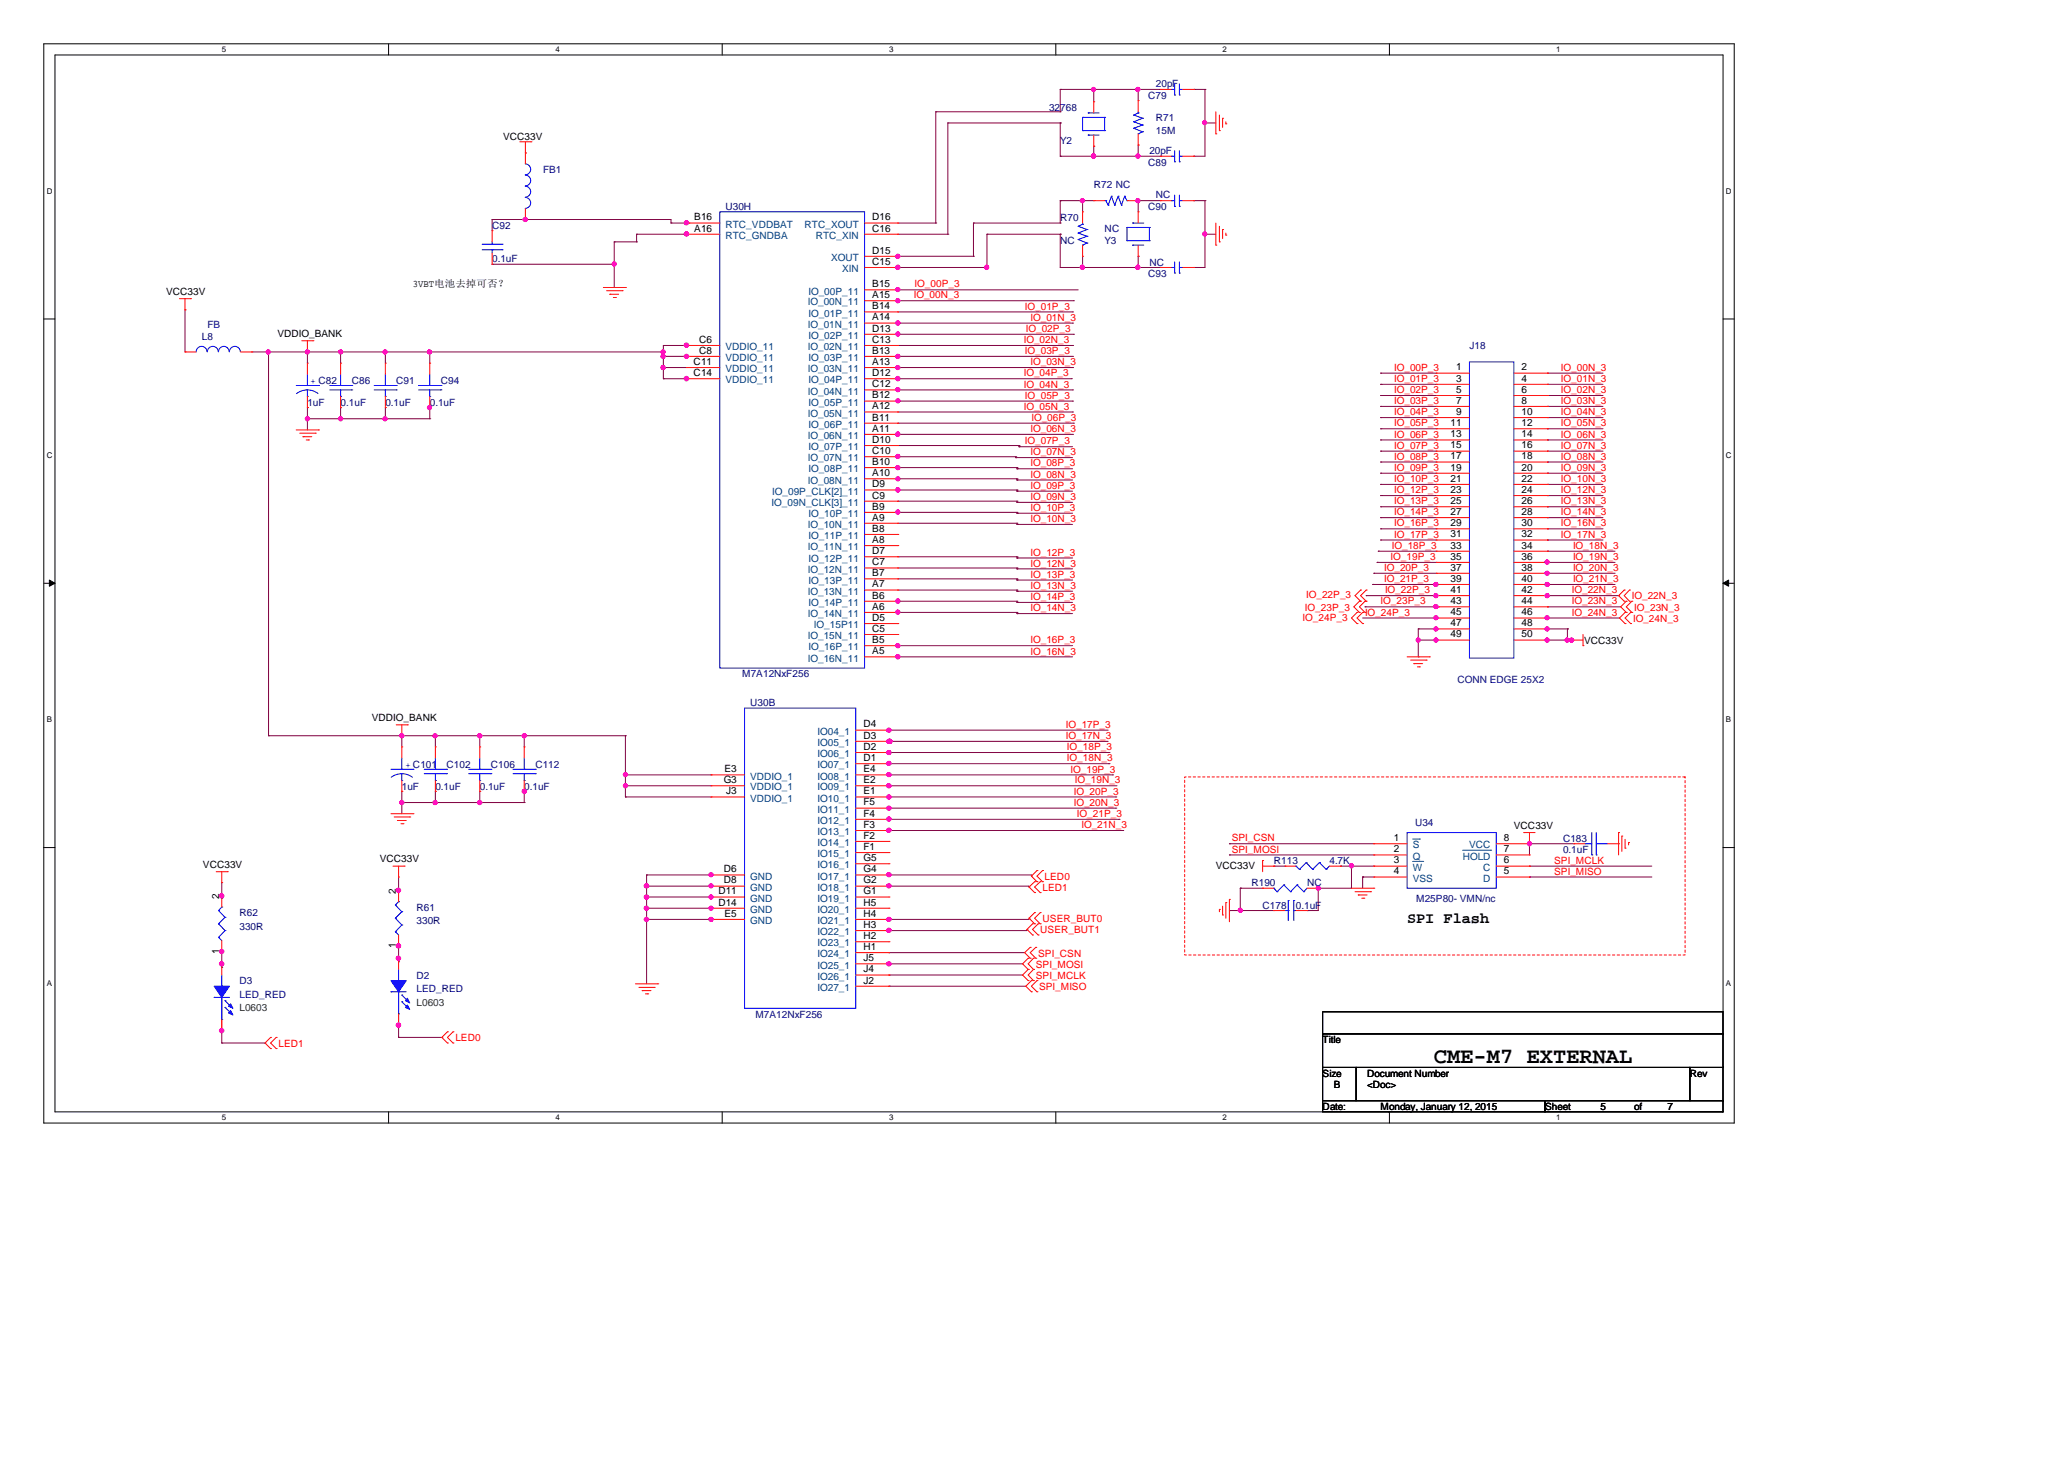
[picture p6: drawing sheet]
<svg xmlns="http://www.w3.org/2000/svg" width="297mm" height="210mm" viewBox="0 0 297 210" stroke-linecap="round" stroke-linejoin="round" font-family="sans-serif">
<defs><g id="words">
<text font-size="3.2" x="206.3" y="152.9">CME-M7 EXTERNAL</text>
<text font-size="2.2" x="202.5" y="132.8">SPI Flash</text>
<g font-size="1.4" fill="#000080">
<text x="151" y="16">32768</text>
<text x="165.2" y="14.2">C79</text>
<text x="166.3" y="17.4">R71</text>
<text x="166.3" y="12.5">20pF</text>
<text x="152.6" y="20.8">Y2</text>
<text x="165.2" y="23.8">C89</text>
<text x="165.4" y="22.2">20pF</text>
<text x="166.3" y="19.3">15M</text>
<text x="78.1" y="24.9">FB1</text>
<text x="157.4" y="27">R72 NC</text>
<text x="166.3" y="28.5">NC</text>
<text x="70.8" y="32.9">C92</text>
<text x="104.4" y="30.2">U30H</text>
<text x="152.6" y="31.8">R70</text>
<text x="152.6" y="35">NC</text>
<text x="159" y="35">Y3</text>
<text x="159" y="33.4">NC</text>
<text x="165.2" y="30.2">C90</text>
<text x="70.8" y="37.8">0.1uF</text>
<text x="165.2" y="39.8">C93</text>
<text x="165.4" y="38.2">NC</text>
<text x="29.8" y="47.2">FB</text>
<text x="29" y="48.9">L8</text>
<text x="211.4" y="50.2">J18</text>
<text x="44.2" y="58.4">1uF</text>
<text x="49" y="58.4">0.1uF</text>
<text x="50.6" y="55.2">C86</text>
<text x="55.4" y="58.4">0.1uF</text>
<text x="57" y="55.2">C91</text>
<text x="61.8" y="58.4">0.1uF</text>
<text x="63.4" y="55.2">C94</text>
<text x="106.8" y="97.4">M7A12NxF256</text>
<text x="107.9" y="101.6">U30B</text>
<text x="209.7" y="98.2">CONN EDGE 25X2</text>
<text x="57.8" y="113.6">1uF</text>
<text x="62.6" y="113.6">0.1uF</text>
<text x="64.3" y="110.4">C102</text>
<text x="69" y="113.6">0.1uF</text>
<text x="70.6" y="110.4">C106</text>
<text x="75.4" y="113.6">0.1uF</text>
<text x="77" y="110.4">C112</text>
<text x="203.6" y="118.9">U34</text>
<text x="183.3" y="124.3">R113</text>
<text x="191.3" y="124.3">4.7K</text>
<text x="224.9" y="121.1">C183</text>
<text x="224.9" y="122.7">0.1uF</text>
<text x="34.5" y="131.8">R62</text>
<text x="59.9" y="131.1">R61</text>
<text x="180.1" y="127.5">R190</text>
<text x="181.7" y="130.7">C178</text>
<text x="186.5" y="130.7">0.1uF</text>
<text x="188.1" y="127.5">NC</text>
<text x="203.8" y="129.7">M25P80- VMN/nc</text>
<text x="34.5" y="133.8">330R</text>
<text x="59.9" y="133">330R</text>
<text x="34.5" y="141.6">D3</text>
<text x="34.5" y="143.5">LED_RED</text>
<text x="59.9" y="140.8">D2</text>
<text x="59.9" y="142.7">LED_RED</text>
<text x="108.7" y="146.4">M7A12NxF256</text>
</g>
<g font-size="1.4">
<text x="72.4" y="20.1">VCC33V</text>
<text x="99.9" y="31.7">B16</text>
<text x="99.9" y="33.3">A16</text>
<text x="125.5" y="31.7">D16</text>
<text x="125.5" y="33.3">C16</text>
<text x="59.4" y="41.3">3VBT电池去掉可否？</text>
<text x="125.5" y="36.5">D15</text>
<text x="125.5" y="38.1">C15</text>
<text x="125.5" y="41.3">B15</text>
<text x="23.9" y="42.4">VCC33V</text>
<text x="125.5" y="42.9">A15</text>
<text x="125.5" y="44.5">B14</text>
<text x="125.5" y="46.1">A14</text>
<text x="125.5" y="47.7">D13</text>
<text x="39.9" y="48.5">VDDIO_BANK</text>
<text x="99.8" y="52.5">C11</text>
<text x="100.6" y="49.3">C6</text>
<text x="100.6" y="50.9">C8</text>
<text x="125.5" y="49.3">C13</text>
<text x="125.5" y="50.9">B13</text>
<text x="125.5" y="52.5">A13</text>
<text x="209.5" y="53.3">1</text>
<text x="218.9" y="53.3">2</text>
<text x="99.8" y="54.1">C14</text>
<text x="125.5" y="54.1">D12</text>
<text x="125.5" y="55.7">C12</text>
<text x="125.5" y="57.3">B12</text>
<text x="125.5" y="58.9">A12</text>
<text x="209.5" y="54.9">3</text>
<text x="209.5" y="56.5">5</text>
<text x="209.5" y="58.1">7</text>
<text x="209.5" y="59.7">9</text>
<text x="218.9" y="54.9">4</text>
<text x="218.9" y="56.5">6</text>
<text x="218.9" y="58.1">8</text>
<text x="218.9" y="59.7">10</text>
<text x="125.5" y="60.5">B11</text>
<text x="125.5" y="62.1">A11</text>
<text x="125.5" y="63.7">D10</text>
<text x="125.5" y="65.3">C10</text>
<text x="208.7" y="61.3">11</text>
<text x="208.7" y="62.9">13</text>
<text x="208.7" y="64.5">15</text>
<text x="218.9" y="61.3">12</text>
<text x="218.9" y="62.9">14</text>
<text x="218.9" y="64.5">16</text>
<text x="125.5" y="66.9">B10</text>
<text x="125.5" y="68.5">A10</text>
<text x="125.5" y="70.1">D9</text>
<text x="125.5" y="71.7">C9</text>
<text x="208.7" y="66.1">17</text>
<text x="208.7" y="67.7">19</text>
<text x="208.7" y="69.3">21</text>
<text x="208.7" y="70.9">23</text>
<text x="218.9" y="66.1">18</text>
<text x="218.9" y="67.7">20</text>
<text x="218.9" y="69.3">22</text>
<text x="218.9" y="70.9">24</text>
<text x="125.5" y="73.3">B9</text>
<text x="125.5" y="74.9">A9</text>
<text x="125.5" y="76.5">B8</text>
<text x="208.7" y="72.5">25</text>
<text x="208.7" y="74.1">27</text>
<text x="208.7" y="75.7">29</text>
<text x="208.7" y="77.3">31</text>
<text x="218.9" y="72.5">26</text>
<text x="218.9" y="74.1">28</text>
<text x="218.9" y="75.7">30</text>
<text x="218.9" y="77.3">32</text>
<text x="125.5" y="78.1">A8</text>
<text x="125.5" y="79.7">D7</text>
<text x="125.5" y="81.3">C7</text>
<text x="125.5" y="82.9">B7</text>
<text x="208.7" y="78.9">33</text>
<text x="208.7" y="80.5">35</text>
<text x="208.7" y="82.1">37</text>
<text x="208.7" y="83.7">39</text>
<text x="218.9" y="78.9">34</text>
<text x="218.9" y="80.5">36</text>
<text x="218.9" y="82.1">38</text>
<text x="218.9" y="83.7">40</text>
<text x="125.5" y="84.5">A7</text>
<text x="125.5" y="86.1">B6</text>
<text x="125.5" y="87.7">A6</text>
<text x="125.5" y="89.3">D5</text>
<text x="208.7" y="85.3">41</text>
<text x="208.7" y="86.9">43</text>
<text x="208.7" y="88.5">45</text>
<text x="218.9" y="85.3">42</text>
<text x="218.9" y="86.9">44</text>
<text x="218.9" y="88.5">46</text>
<text x="125.5" y="90.9">C5</text>
<text x="125.5" y="92.5">B5</text>
<text x="125.5" y="94.1">A5</text>
<text x="208.7" y="90.1">47</text>
<text x="208.7" y="91.7">49</text>
<text x="218.9" y="90.1">48</text>
<text x="218.9" y="91.7">50</text>
<text x="228" y="92.6">VCC33V</text>
<text x="53.5" y="103.7">VDDIO_BANK</text>
<text x="124.2" y="104.6">D4</text>
<text x="124.2" y="106.2">D3</text>
<text x="124.2" y="107.9">D2</text>
<text x="104.1" y="112.6">G3</text>
<text x="104.3" y="111.1">E3</text>
<text x="124.2" y="109.5">D1</text>
<text x="124.2" y="111.1">E4</text>
<text x="124.2" y="112.6">E2</text>
<text x="104.5" y="114.2">J3</text>
<text x="124.2" y="114.2">E1</text>
<text x="124.2" y="115.9">F5</text>
<text x="124.2" y="117.5">F4</text>
<text x="124.2" y="119.1">F3</text>
<text x="217.8" y="119.2">VCC33V</text>
<text x="29.2" y="124.8">VCC33V</text>
<text x="54.6" y="124">VCC33V</text>
<text x="104.2" y="125.5">D6</text>
<text x="124.2" y="120.6">F2</text>
<text x="124.2" y="122.3">F1</text>
<text x="124.2" y="123.9">G5</text>
<text x="124.2" y="125.5">G4</text>
<text x="175" y="125">VCC33V</text>
<text x="200.6" y="121">1</text>
<text x="200.6" y="122.6">2</text>
<text x="200.6" y="124.2">3</text>
<text x="200.6" y="125.8">4</text>
<text x="216.4" y="125.8">5</text>
<text x="216.4" y="124.2">6</text>
<text x="216.4" y="122.6">7</text>
<text x="216.4" y="121">8</text>
<text x="31.5" y="129.4" transform="rotate(-90 31.5 129.4)">2</text>
<text x="57" y="128.6" transform="rotate(-90 57 128.6)">2</text>
<text x="103.4" y="128.6">D11</text>
<text x="103.4" y="130.3">D14</text>
<text x="104.2" y="127.1">D8</text>
<text x="104.3" y="131.9">E5</text>
<text x="124.2" y="127.1">G2</text>
<text x="124.2" y="128.6">G1</text>
<text x="124.2" y="130.3">H5</text>
<text x="124.2" y="131.9">H4</text>
<text x="31.5" y="137.2" transform="rotate(-90 31.5 137.2)">1</text>
<text x="57" y="136.4" transform="rotate(-90 57 136.4)">1</text>
<text x="124.2" y="133.5">H3</text>
<text x="124.2" y="135.1">H2</text>
<text x="124.2" y="136.6">H1</text>
<text x="124.2" y="138.3">J5</text>
<text x="124.2" y="139.9">J4</text>
<text x="124.2" y="141.5">J2</text>
<text x="190.3" y="150.1">Title</text>
<text x="190.3" y="154.9">Size</text>
<text x="196.7" y="154.9">Document Number</text>
<text x="243.2" y="154.9">Rev</text>
<text x="190.3" y="159.7">Date:</text>
<text x="191.9" y="156.5">B</text>
<text x="196.7" y="156.5">&lt;Doc&gt;</text>
<text x="198.7" y="159.7">Monday, January 12, 2015</text>
<text x="222.3" y="159.7">Sheet</text>
<text x="230.3" y="159.7">5</text>
<text x="235.2" y="159.7">of</text>
<text x="239.9" y="159.7">7</text>
</g>
<g font-size="1.4" fill="#004080">
<text x="104.4" y="32.8">RTC_VDDBAT</text>
<text x="104.4" y="34.4">RTC_GNDBA</text>
<text x="115.8" y="32.8">RTC_XOUT</text>
<text x="117.4" y="34.4">RTC_XIN</text>
<text x="119.6" y="37.5">XOUT</text>
<text x="121.2" y="39.2">XIN</text>
<text x="116.2" y="43.9">IO_00N_11</text>
<text x="116.2" y="47.2">IO_01N_11</text>
<text x="116.3" y="42.4">IO_00P_11</text>
<text x="116.3" y="45.5">IO_01P_11</text>
<text x="104.4" y="50.4">VDDIO_11</text>
<text x="104.4" y="51.9">VDDIO_11</text>
<text x="104.4" y="53.5">VDDIO_11</text>
<text x="116.2" y="50.4">IO_02N_11</text>
<text x="116.2" y="53.5">IO_03N_11</text>
<text x="116.3" y="48.8">IO_02P_11</text>
<text x="116.3" y="51.9">IO_03P_11</text>
<text x="104.4" y="55.2">VDDIO_11</text>
<text x="116.2" y="56.8">IO_04N_11</text>
<text x="116.2" y="59.9">IO_05N_11</text>
<text x="116.3" y="55.2">IO_04P_11</text>
<text x="116.3" y="58.4">IO_05P_11</text>
<text x="116.2" y="63.2">IO_06N_11</text>
<text x="116.3" y="61.5">IO_06P_11</text>
<text x="116.3" y="64.8">IO_07P_11</text>
<text x="111.1" y="71.2">IO_09P_CLK[2]_11</text>
<text x="116.2" y="66.4">IO_07N_11</text>
<text x="116.2" y="69.5">IO_08N_11</text>
<text x="116.3" y="67.9">IO_08P_11</text>
<text x="111" y="72.8">IO_09N_CLK[3]_11</text>
<text x="116.2" y="75.9">IO_10N_11</text>
<text x="116.3" y="74.4">IO_10P_11</text>
<text x="116.3" y="77.5">IO_11P_11</text>
<text x="116.2" y="79.2">IO_11N_11</text>
<text x="116.2" y="82.4">IO_12N_11</text>
<text x="116.3" y="80.8">IO_12P_11</text>
<text x="116.3" y="83.9">IO_13P_11</text>
<text x="116.2" y="85.5">IO_13N_11</text>
<text x="116.2" y="88.8">IO_14N_11</text>
<text x="116.3" y="87.2">IO_14P_11</text>
<text x="116.2" y="91.9">IO_15N_11</text>
<text x="116.2" y="95.2">IO_16N_11</text>
<text x="116.3" y="93.5">IO_16P_11</text>
<text x="117.1" y="90.4">IO_15P11</text>
<text x="117.6" y="105.7">IO04_1</text>
<text x="117.6" y="107.3">IO05_1</text>
<text x="107.9" y="112.1">VDDIO_1</text>
<text x="107.9" y="113.7">VDDIO_1</text>
<text x="117.6" y="108.9">IO06_1</text>
<text x="117.6" y="110.5">IO07_1</text>
<text x="117.6" y="112.1">IO08_1</text>
<text x="117.6" y="113.7">IO09_1</text>
<text x="107.9" y="115.3">VDDIO_1</text>
<text x="117.6" y="115.3">IO10_1</text>
<text x="117.6" y="116.9">IO11_1</text>
<text x="117.6" y="118.5">IO12_1</text>
<text x="117.6" y="120.1">IO13_1</text>
<text x="117.6" y="121.7">IO14_1</text>
<text x="117.6" y="123.3">IO15_1</text>
<text x="117.6" y="124.9">IO16_1</text>
<text x="203.3" y="122">S</text>
<text x="203.3" y="123.6">Q</text>
<text x="203.3" y="125.3">W</text>
<text x="210.5" y="123.6">HOLD</text>
<text x="211.4" y="122">VCC</text>
<text x="213.4" y="125.3">C</text>
<text x="107.9" y="126.5">GND</text>
<text x="107.9" y="128.1">GND</text>
<text x="107.9" y="129.7">GND</text>
<text x="107.9" y="131.3">GND</text>
<text x="117.6" y="126.5">IO17_1</text>
<text x="117.6" y="128.1">IO18_1</text>
<text x="117.6" y="129.7">IO19_1</text>
<text x="117.6" y="131.3">IO20_1</text>
<text x="203.3" y="126.8">VSS</text>
<text x="213.4" y="126.8">D</text>
<text x="107.9" y="132.9">GND</text>
<text x="117.6" y="132.9">IO21_1</text>
<text x="117.6" y="134.5">IO22_1</text>
<text x="117.6" y="136.1">IO23_1</text>
<text x="117.6" y="137.7">IO24_1</text>
<text x="117.6" y="139.3">IO25_1</text>
<text x="117.6" y="140.9">IO26_1</text>
<text x="117.6" y="142.5">IO27_1</text>
</g>
<g font-size="1.4" fill="#f00">
<text x="131.6" y="41.4">IO_00P_3</text>
<text x="131.5" y="42.9">IO_00N_3</text>
<text x="147.5" y="44.5">IO_01P_3</text>
<text x="147.6" y="47.7">IO_02P_3</text>
<text x="148.3" y="46.1">IO_01N_3</text>
<text x="147.3" y="49.4">IO_02N_3</text>
<text x="147.5" y="50.9">IO_03P_3</text>
<text x="148.3" y="52.5">IO_03N_3</text>
<text x="200.6" y="53.3">IO_00P_3</text>
<text x="224.6" y="53.3">IO_00N_3</text>
<text x="147.3" y="54.1">IO_04P_3</text>
<text x="147.3" y="55.7">IO_04N_3</text>
<text x="147.3" y="58.9">IO_05N_3</text>
<text x="147.5" y="57.4">IO_05P_3</text>
<text x="200.6" y="59.7">IO_04P_3</text>
<text x="200.6" y="56.5">IO_02P_3</text>
<text x="200.6" y="54.9">IO_01P_3</text>
<text x="200.6" y="58.1">IO_03P_3</text>
<text x="224.6" y="59.7">IO_04N_3</text>
<text x="224.6" y="56.5">IO_02N_3</text>
<text x="224.6" y="54.9">IO_01N_3</text>
<text x="224.6" y="58.1">IO_03N_3</text>
<text x="147.5" y="63.9">IO_07P_3</text>
<text x="148.3" y="65.5">IO_07N_3</text>
<text x="148.3" y="62.1">IO_06N_3</text>
<text x="148.4" y="60.5">IO_06P_3</text>
<text x="200.6" y="61.3">IO_05P_3</text>
<text x="200.6" y="62.9">IO_06P_3</text>
<text x="200.6" y="64.6">IO_07P_3</text>
<text x="224.6" y="61.3">IO_05N_3</text>
<text x="224.6" y="62.9">IO_06N_3</text>
<text x="224.6" y="64.6">IO_07N_3</text>
<text x="148.3" y="70.3">IO_09P_3</text>
<text x="148.3" y="68.7">IO_08N_3</text>
<text x="148.3" y="67.1">IO_08P_3</text>
<text x="148.3" y="71.9">IO_09N_3</text>
<text x="200.6" y="66.1">IO_08P_3</text>
<text x="200.6" y="67.7">IO_09P_3</text>
<text x="200.6" y="70.9">IO_12P_3</text>
<text x="200.6" y="69.3">IO_10P_3</text>
<text x="224.6" y="66.1">IO_08N_3</text>
<text x="224.6" y="70.9">IO_12N_3</text>
<text x="224.6" y="69.3">IO_10N_3</text>
<text x="224.6" y="67.7">IO_09N_3</text>
<text x="148.3" y="75.1">IO_10N_3</text>
<text x="148.3" y="73.5">IO_10P_3</text>
<text x="200.6" y="74.1">IO_14P_3</text>
<text x="200.6" y="72.6">IO_13P_3</text>
<text x="200.6" y="75.7">IO_16P_3</text>
<text x="200.6" y="77.3">IO_17P_3</text>
<text x="224.6" y="72.6">IO_13N_3</text>
<text x="224.6" y="74.1">IO_14N_3</text>
<text x="224.6" y="75.7">IO_16N_3</text>
<text x="224.6" y="77.3">IO_17N_3</text>
<text x="148.3" y="83.1">IO_13P_3</text>
<text x="148.3" y="79.9">IO_12P_3</text>
<text x="148.3" y="81.5">IO_12N_3</text>
<text x="199.2" y="82.1">IO_20P_3</text>
<text x="199.2" y="83.7">IO_21P_3</text>
<text x="200.1" y="80.6">IO_19P_3</text>
<text x="200.3" y="78.9">IO_18P_3</text>
<text x="226.3" y="78.9">IO_18N_3</text>
<text x="226.3" y="80.6">IO_19N_3</text>
<text x="226.3" y="82.1">IO_20N_3</text>
<text x="226.3" y="83.7">IO_21N_3</text>
<text x="148.3" y="86.3">IO_14P_3</text>
<text x="148.3" y="87.9">IO_14N_3</text>
<text x="148.3" y="84.7">IO_13N_3</text>
<text x="187.4" y="89.3">IO_24P_3</text>
<text x="187.8" y="87.8">IO_23P_3</text>
<text x="188" y="86.1">IO_22P_3</text>
<text x="196.4" y="88.6">IO_24P_3</text>
<text x="198.7" y="86.9">IO_23P_3</text>
<text x="199.3" y="85.3">IO_22P_3</text>
<text x="226.2" y="85.3">IO_22N_3</text>
<text x="226.2" y="86.9">IO_23N_3</text>
<text x="226.2" y="88.6">IO_24N_3</text>
<text x="234.8" y="86.2">IO_22N_3</text>
<text x="235" y="89.4">IO_24N_3</text>
<text x="235.2" y="87.8">IO_23N_3</text>
<text x="148.3" y="92.5">IO_16P_3</text>
<text x="148.3" y="94.1">IO_16N_3</text>
<text x="153.4" y="104.7">IO_17P_3</text>
<text x="153.4" y="106.3">IO_17N_3</text>
<text x="153.5" y="107.9">IO_18P_3</text>
<text x="153.5" y="109.5">IO_18N_3</text>
<text x="154" y="111.1">IO_19P_3</text>
<text x="154.7" y="112.7">IO_19N_3</text>
<text x="154.5" y="114.3">IO_20P_3</text>
<text x="154.5" y="115.9">IO_20N_3</text>
<text x="155" y="117.5">IO_21P_3</text>
<text x="155.6" y="119.1">IO_21N_3</text>
<text x="177.2" y="122.6">SPI_MOSI</text>
<text x="177.2" y="121">SPI_CSN</text>
<text x="223.6" y="124.2">SPI_MCLK</text>
<text x="223.6" y="125.8">SPI_MISO</text>
<text x="150" y="128.2">LED1</text>
<text x="150.3" y="126.6">LED0</text>
<text x="149.4" y="137.6">SPI_CSN</text>
<text x="149.7" y="134.2">USER_BUT1</text>
<text x="150" y="132.6">USER_BUT0</text>
<text x="149" y="139.2">SPI_MOSI</text>
<text x="149" y="140.8">SPI_MCLK</text>
<text x="149.5" y="142.4">SPI_MISO</text>
<text x="65.5" y="149.8">LED0</text>
<text x="40.1" y="150.6">LED1</text>
</g>
<g font-size="1.4" fill="#00f">
<text x="44.7" y="55.2">+ C82</text>
<text x="58.3" y="110.4">+ C101</text>
</g>
<g font-size="1.4" fill="#008000">
<text x="34.5" y="145.4">L0603</text>
<text x="59.9" y="144.6">L0603</text>
</g>
<g font-size="1.1">
<text x="31.9" y="7.4">5</text>
<text x="79.9" y="7.4">4</text>
<text x="127.9" y="7.4">3</text>
<text x="175.9" y="7.4">2</text>
<text x="223.9" y="7.4">1</text>
<text x="6.7" y="27.8">D</text>
<text x="248.4" y="27.8">D</text>
<text x="6.7" y="65.8">C</text>
<text x="248.4" y="65.8">C</text>
<text x="6.7" y="103.8">B</text>
<text x="248.4" y="103.8">B</text>
<text x="6.7" y="141.9">A</text>
<text x="248.4" y="141.9">A</text>
<text x="31.9" y="161.1">5</text>
<text x="79.9" y="161.1">4</text>
<text x="127.9" y="161.1">3</text>
<text x="175.9" y="161.1">2</text>
<text x="223.9" y="161.1">1</text>
</g>
</g></defs>
<path d="M6.3 6.3h243.2v155.2h-243.2zM7.9 7.9h240v152h-240z" fill="none" stroke="#000" stroke-width=".14"/>
<g fill="#fff">
<path d="M31.9 6.5h.6v1.2h-.6z"/>
<path d="M31.9 160.1h.6v1.2h-.6z"/>
</g>
<path d="M55.9 6.3v1.6M55.9 159.9v1.6" fill="none" stroke="#000" stroke-width=".14"/>
<g fill="#fff">
<path d="M79.9 6.5h.6v1.2h-.6z"/>
<path d="M79.9 160.1h.6v1.2h-.6z"/>
</g>
<path d="M103.9 6.3v1.6M103.9 159.9v1.6" fill="none" stroke="#000" stroke-width=".14"/>
<g fill="#fff">
<path d="M127.9 6.5h.6v1.2h-.6z"/>
<path d="M127.9 160.1h.6v1.2h-.6z"/>
</g>
<path d="M151.9 6.3v1.6M151.9 159.9v1.6" fill="none" stroke="#000" stroke-width=".14"/>
<g fill="#fff">
<path d="M175.9 6.5h.6v1.2h-.6z"/>
<path d="M175.9 160.1h.6v1.2h-.6z"/>
</g>
<path d="M199.9 6.3v1.6M199.9 159.9v1.6" fill="none" stroke="#000" stroke-width=".14"/>
<g fill="#fff">
<path d="M223.9 6.5h.6v1.2h-.6z"/>
<path d="M223.9 160.1h.6v1.2h-.6z"/>
<path d="M6.7 26.9h.8v1.2h-.8z"/>
<path d="M248.4 26.9h.7v1.2h-.7z"/>
<path d="M6.7 64.8h.8v1.2h-.8z"/>
<path d="M248.4 64.8h.7v1.2h-.7z"/>
</g>
<path d="M6.3 45.9h1.6M247.9 45.9h1.6" fill="none" stroke="#000" stroke-width=".14"/>
<g fill="#fff">
<path d="M6.7 102.9h.7v1.1h-.7z"/>
<path d="M248.4 102.9h.7v1.1h-.7z"/>
</g>
<path d="M6.3 83.9h1.6M247.9 83.9h1.6" fill="none" stroke="#000" stroke-width=".14"/>
<path d="M7.1 83.4l.8 .5-.8 .4zM247.9 83.9l.8-.5v.9z" fill="#000" stroke="#000" stroke-width=".14"/>
<g fill="#fff">
<path d="M6.7 140.9h.7v1.2h-.7z"/>
<path d="M248.4 140.9h.7v1.2h-.7z"/>
</g>
<path d="M6.3 121.9h1.6M247.9 121.9h1.6M190.3 145.5h57.6v3.2h-57.6zM190.3 148.7h57.6v4.8h-57.6zM190.3 153.5h4.8v4.8h-4.8zM190.3 158.3h32v1.6h-32zM195.1 153.5h48.1v4.8h-48.1zM222.3 158.3h25.6v1.6h-25.6zM243.2 153.5h4.7v4.8h-4.7z" fill="none" stroke="#000" stroke-width=".14"/>
<path d="M170.5 111.8h72v25.6h-72z" fill="none" stroke="#f00" stroke-width=".14" stroke-dasharray=".3 .3"/>
<g fill="none" stroke="#800040" stroke-width=".14">
<path d="M134.7 16.1h.1M134.7 16.1h17.9M134.7 16.1v16M136.4 17.7h.1M136.4 17.7h16.2M136.4 17.7v16M152.6 16.1h.1M152.6 12.9h.1M152.6 17.7h.1M152.6 12.9v3.2M152.6 17.7v4.8M152.6 12.9h14.4"/>
<path d="M157.4 12.9h.1M157.4 12.9v1.7M163.8 12.9h.1M163.8 12.9v1.6M171.8 12.9h.1M171.8 12.9h1.6M173.4 17.7h.1M173.4 12.9h.1M173.4 12.9v9.6h-1.6M173.4 17.7h1.6M70.8 38h.1M70.8 31.6h.1"/>
<path d="M70.8 38h17.6M70.8 31.6v1.6M70.8 31.6h25.8v.5M75.6 31.6h.1M88.4 34.8h.1M88.4 38h.1M88.4 34.8h3.2M88.4 34.8v6.6M91.6 34.8h.1M91.6 33.7h.1M91.6 33.7h7.4M91.6 33.7v1.1"/>
<path d="M96.6 32.1h.1M96.6 32.1h2.5M98.8 32.1h.1M98.8 33.7h.1M99.1 32.1h.1M128.9 38.5h13.1M129 36.9h11.1M129.2 36.9h.1M129.2 38.5h.1M129.2 33.7h7.2M129.2 32.1h5.5M134.7 32.1h.1"/>
<path d="M136.4 33.7h.1M140.1 36.9h.1M140.1 32.1h.1M140.1 32.1h12.5M140.1 32.1v4.8M142 33.7h.1M142 38.5h.1M142 33.7h10.6M142 33.7v4.8M152.6 33.7h.1M152.6 28.9h.1M152.6 38.5h.1"/>
<path d="M152.6 22.5h.1M152.6 32.1h.1M152.6 28.9h4.8M152.6 38.5h14.4M152.6 28.9v3.2M152.6 33.7v4.8M152.6 22.5h14.4M155.8 28.9h.1M155.8 38.5h.1M155.8 28.9v1.6M155.8 36.9v1.6M157.4 22.5h.1"/>
<path d="M157.4 21h.1M157.4 21v1.5M163.8 36.9h.1M163.8 38.5h.1M163.8 28.9h.1M163.8 20.9h.1M163.8 22.5h.1M163.8 28.9h3.2M163.8 20.9v1.6M163.8 28.9v1.6M163.8 36.9v1.6M171.8 28.9h.1"/>
<path d="M171.8 38.5h.1M171.8 22.5h.1M171.8 28.9h1.6M173.4 33.7h.1M173.4 28.9h.1M173.4 28.9v9.6h-1.6M173.4 33.7h1.6M26.6 44.6h.1M26.6 44.6v6M36.2 50.6h59.3M38.6 50.6h.1M38.6 50.6v55.2"/>
<path d="M44.2 58.6h.1M44.2 50.6h.1M44.2 50.6v1.6M44.2 58.6v3.2M49 50.6h.1M49 58.6h.1M49 50.6v1.6M49 58.6v1.6M55.4 50.6h.1M55.4 58.6h.1M55.4 50.6v1.6M55.4 58.6v1.6"/>
<path d="M61.8 50.6h.1M61.8 58.6h.1M61.8 58.5h.1M61.8 50.6v1.6M61.8 58.5v1.7M88.4 41.4h.1M95.5 49.7h.1M95.5 51.3h.1M95.5 52.9h.1M95.5 54.5h.1M95.5 49.7v4.8M95.5 49.7h3.6"/>
<path d="M95.5 54.5h3.5M95.5 51.3h3.5M95.5 52.9h3.3M98.8 49.7h.1M98.8 54.5h.1M98.8 51.3h.1M99 54.5h.1M99.1 49.7h.1M128.9 41.7h26.2M128.9 54.5h25.3M128.9 57.7h25.4M129 51.3h25.3"/>
<path d="M129 52.9h25.3M129 43.3h25.5M129 46.5h25.3M129 48.1h25.5M129 56.1h25.3M129.2 41.7h.1M129.2 43.3h.1M129.2 46.5h.1M129.2 48.1h.1M129.2 51.3h.1M129.2 52.9h.1M129.2 54.5h.1"/>
<path d="M129.2 56.1h.1M129.2 57.7h.1M129.2 49.7h25.1M129.2 44.9h25.1M129.2 59.3h25.1M154.2 54.5h.1M154.3 44.9h.1M154.3 46.5h.1M154.3 49.7h.1M154.3 51.3h.1M154.3 52.9h.1M154.3 56.1h.1"/>
<path d="M154.3 57.7h.1M154.3 59.3h.1M154.5 43.3h.1M154.5 48.1h.1M198.7 56.9h.1M198.7 55.3h.1M198.7 58.5h.1M198.7 53.7h.1M198.7 56.9h8M198.7 55.3h8M198.7 53.7h8M198.7 58.5h8"/>
<path d="M222.7 56.9h.1M222.7 55.3h.1M222.7 53.7h.1M222.7 58.5h.1M222.7 56.9h8M222.7 55.3h8M222.7 53.7h8M222.7 58.5h8M44.2 60.2h.1M44.2 60.2h17.6M49 60.2h.1M61.8 60.2h.1"/>
<path d="M129 62.5h25.3M129 65.7h17.2M129 67.3h17.3M129 68.9h17.3M129 70.5h17.3M129 73.7h17.3M129.2 62.5h.1M129.2 65.7h.1M129.2 67.3h.1M129.2 68.9h.1M129.2 70.5h.1M129.2 73.7h.1"/>
<path d="M129.2 60.9h25.3M129.2 64.1h17.4M129.2 72.1h17.1M129.2 75.3h17.1M146.2 65.8h.1M146.2 65.7h.1M146.2 65.8h8.1M146.2 65.7v.1M146.3 75.4h.1M146.3 70.6h.1M146.3 69h.1M146.3 67.4h.1"/>
<path d="M146.3 72.3h.1M146.3 73.8h.1M146.3 67.3h.1M146.3 68.9h.1M146.3 70.5h.1M146.3 72.1h.1M146.3 73.7h.1M146.3 75.3h.1M146.3 75.4h8M146.3 70.6h8M146.3 69h8M146.3 67.4h8"/>
<path d="M146.3 72.3h8M146.3 73.8h8M146.3 67.3v.1M146.3 68.9v.1M146.3 70.5v.1M146.3 72.1v.2M146.3 73.7v.1M146.3 75.3v.1M146.6 64.3h.1M146.6 64.1h.1M146.6 64.3h7.7M146.6 64.1v.2"/>
<path d="M154.3 62.5h.1M154.5 60.9h.1M198.3 79.3h.1M198.3 79.3h8.4M198.7 60.1h.1M198.7 61.7h.1M198.7 63.3h.1M198.7 64.9h.1M198.7 66.5h.1M198.7 68.1h.1M198.7 71.3h.1M198.7 69.7h.1"/>
<path d="M198.7 74.5h.1M198.7 72.9h.1M198.7 76.1h.1M198.7 77.7h.1M198.7 60.1h8M198.7 61.7h8M198.7 63.3h8M198.7 64.9h8M198.7 66.5h8M198.7 68.1h8M198.7 71.3h8M198.7 69.7h8"/>
<path d="M198.7 74.5h8M198.7 72.9h8M198.7 76.1h8M198.7 77.7h8M222.7 60.1h.1M222.7 61.7h.1M222.7 63.3h.1M222.7 66.5h.1M222.7 71.3h.1M222.7 69.7h.1M222.7 68.1h.1M222.7 72.9h.1"/>
<path d="M222.7 64.9h.1M222.7 74.5h.1M222.7 76.1h.1M222.7 77.7h.1M222.7 79.3h.1M222.7 60.1h8M222.7 61.7h8M222.7 63.3h8M222.7 64.9h8M222.7 66.5h8M222.7 68.1h8M222.7 71.3h8"/>
<path d="M222.7 69.7h8M222.7 74.5h8M222.7 72.9h8M222.7 76.1h8M222.7 77.7h8M222.7 79.3h9.7M129 92.9h25.3M129 94.5h25.3M129 86.5h17.3M129 88.1h17.3M129.2 92.9h.1M129.2 94.5h.1"/>
<path d="M129.2 86.5h.1M129.2 88.1h.1M129.2 80.1h17.1M129.2 81.7h17.1M129.2 83.3h17.1M129.2 84.9h17.1M146.3 86.6h.1M146.3 88.3h.1M146.3 83.4h.1M146.3 85h.1M146.3 80.3h.1M146.3 81.8h.1"/>
<path d="M146.3 80.1h.1M146.3 81.7h.1M146.3 83.3h.1M146.3 84.9h.1M146.3 86.5h.1M146.3 88.1h.1M146.3 86.6h8M146.3 88.3h8M146.3 83.4h8M146.3 85h8M146.3 80.3h8M146.3 81.8h8"/>
<path d="M146.3 80.1v.2M146.3 81.7v.1M146.3 83.3v.1M146.3 84.9v.1M146.3 86.5v.1M146.3 88.1v.2M196.1 88.9h10.7M196.4 87.3h.1M196.4 87.3h10.7M196.6 85.7h.1M196.6 85.7h10.2M197.5 84.1h.1"/>
<path d="M197.5 84.1h9.5M197.7 82.5h.1M197.7 82.5h9M198.2 80.9h.1M198.2 80.9h8.5M204.1 92.1h.1M204.1 90.5h.1M204.1 94.5h.1M204.1 92.1h2.7M204.1 90.5h2.7M204.1 90.5v4M206.7 85.7h.1"/>
<path d="M206.7 87.3h.1M206.7 88.9h.1M206.7 90.5h.1M206.7 92.1h.1M206.7 84.1h.1M222.3 88.9h10.7M222.3 80.9h10.1M222.3 82.5h10.1M222.5 85.7h.1M222.5 92.1h3.8M222.5 90.5h3M222.5 85.7h10.4"/>
<path d="M222.5 84.1h9.9M222.7 92.1h.1M222.7 88.9h.1M222.7 90.5h.1M222.7 80.9h.1M222.7 82.5h.1M222.7 84.1h.1M222.7 87.3h.1M222.7 87.3h10.5M225.5 92.1h.1M225.5 90.5h.1M225.5 90.5v1.6"/>
<path d="M226.2 92.1h.1M226.3 92.1h.1M232.9 85.7h.1M38.6 105.8h.1M38.6 105.8h51.4M57.8 113.8h.1M57.8 115.4h.1M57.8 105.8h.1M57.8 105.8v1.6M57.8 113.8v3.2M57.8 115.4h17.6M62.6 105.8h.1"/>
<path d="M62.6 113.8h.1M62.6 115.4h.1M62.6 105.8v1.6M62.6 113.8v1.6M69 105.8h.1M69 113.8h.1M69 105.8v1.6M69 113.8v1.6M75.4 105.8h.1M75.4 115.4h.1M75.4 113.8h.1M75.4 113.7h.1"/>
<path d="M75.4 105.8v1.6M75.4 113.7v1.7M90 105.8h.1M90 111.5h.1M90 114.6h.1M90 113h.1M90 105.8v8.8M90 114.6h12.3M90 113h12.3M90 111.5h12.3M127.6 114.6h33M127.6 119.5h34.1"/>
<path d="M127.8 113h32.9M127.8 111.5h32.3M127.8 105h31.7M127.8 106.6h31.7M127.8 108.2h31.8M127.8 109.8h31.8M127.8 117.8h33.2M127.8 116.2h32.8M127.9 105h.1M127.9 106.6h.1M127.9 108.2h.1M127.9 109.8h.1"/>
<path d="M127.9 111.5h.1M127.9 113h.1M127.9 119.5h.1M127.9 114.6h.1M127.9 116.2h.1M127.9 117.8h.1M128.1 106.6h.1M128.1 106.5v.1M159.6 108.2h.1M159.6 109.8h.1M160.1 111.5h.1M160.6 114.6h.1"/>
<path d="M160.6 116.2h.1M161 117.8h.1M31.9 128.9h.1M31.9 129.2h.1M31.9 136.9h.1M31.9 138.6h.1M31.9 139.1h.1M31.9 126.9v2.3M31.9 136.6v2.5M57.4 128.1h.1M57.4 128.4h.1M57.4 136.1h.1"/>
<path d="M57.4 137.8h.1M57.4 138.3h.1M57.4 126.1v2.3M57.4 135.8v2.5M92.9 129h9.6M93 132.2h.1M93 125.8h.1M93 127.5h.1M93 129h.1M93 130.6h.1M93 125.8v15.7M93 125.8h9.5"/>
<path d="M93 127.5h9.7M93 130.6h9.5M93 132.2h9.5M102.3 125.8h.1M102.3 127.5h.1M102.3 129h.1M102.3 130.6h.1M102.3 132.2h.1M102.5 125.8h.1M127.6 125.8h20.8v.2M127.8 127.5h20.3v.1M127.8 138.6h19.3"/>
<path d="M127.9 132.2h.1M127.9 133.9h.1M127.9 125.8h.1M127.9 127.5h.1M127.9 137h.1M127.9 138.6h.1M127.9 137h19.5M147.8 133.7h.1M147.8 133.7v.2h-20.2M148.1 132.1h.1M148.1 127.6h.1M148.1 132.1v.1h-20.5"/>
<path d="M148.4 126h.1M176.9 131h.1M176.9 123h.1M176.9 121.4h.1M176.9 131h6.4M176.9 123h20.8M176.9 121.4h20.8M178.5 127.8h.1M178.5 131h.1M178.5 127.8h3.2M178.5 127.8v3.2M183.3 124.6h.1"/>
<path d="M183.3 124.6h1.6M188.1 131h.1M189.7 127.8h.1M189.7 127.8v3.2h-1.6M192.9 124.6h.1M192.9 124.6h4.8M194.5 124.6h.1M194.5 124.6v3.2h-4.8M196.1 126.1h.1M196.1 126.1v1.7M196.1 126.1h1.6M220.1 124.6h.1"/>
<path d="M220.1 121.4h.1M220.1 126.1h.1M220.1 124.6h17.6M220.1 121.4v1.6M220.1 121.4h6.4M220.1 126.1h17.6M31.9 143.5h.1M31.9 150h.1M31.9 143.5v6.5M31.9 150h6.2M38.1 150h.1M57.4 142.7h.1"/>
<path d="M57.4 149.2h.1M57.4 142.7v6.5M57.4 149.2h6.2M63.6 149.2h.1M127.9 140.2h.1M127.9 141.9h.1M127.9 140.2h19.2M127.9 141.9h19.7"/>
</g>
<g fill="#f0f" stroke="#f0f" stroke-width=".14">
<circle cx="155.7" cy="28.9" r=".3"/>
<circle cx="173.3" cy="33.6" r=".3"/>
<circle cx="163.7" cy="28.9" r=".3"/>
<circle cx="163.7" cy="38.5" r=".31"/>
<circle cx="155.7" cy="38.5" r=".31"/>
<circle cx="157.3" cy="22.5" r=".31"/>
<circle cx="163.7" cy="22.5" r=".31"/>
<circle cx="173.3" cy="17.6" r=".3"/>
<circle cx="163.7" cy="12.9" r=".3"/>
<circle cx="157.3" cy="12.9" r=".3"/>
<circle cx="129.2" cy="36.9" r=".3"/>
<circle cx="129.2" cy="38.5" r=".31"/>
<circle cx="142" cy="38.5" r=".31"/>
<circle cx="75.6" cy="31.6" r=".31"/>
<circle cx="98.8" cy="32" r=".31"/>
<circle cx="98.8" cy="33.6" r=".31"/>
<circle cx="95.4" cy="50.6" r=".3"/>
<circle cx="61.8" cy="50.6" r=".3"/>
<circle cx="49" cy="50.6" r=".3"/>
<circle cx="55.4" cy="50.6" r=".3"/>
<circle cx="55.4" cy="60.2" r=".3"/>
<circle cx="49" cy="60.2" r=".3"/>
<circle cx="44.2" cy="60.2" r=".3"/>
<circle cx="44.2" cy="50.6" r=".3"/>
<circle cx="61.8" cy="58.6" r=".3"/>
<circle cx="98.8" cy="49.6" r=".31"/>
<circle cx="95.4" cy="51.3" r=".3"/>
<circle cx="98.8" cy="54.5" r=".32"/>
<circle cx="98.8" cy="51.3" r=".31"/>
<circle cx="95.4" cy="52.9" r=".3"/>
<circle cx="62.6" cy="105.8" r=".3"/>
<circle cx="75.4" cy="105.8" r=".3"/>
<circle cx="69" cy="105.8" r=".31"/>
<circle cx="69" cy="115.4" r=".31"/>
<circle cx="62.6" cy="115.4" r=".3"/>
<circle cx="57.8" cy="115.4" r=".3"/>
<circle cx="57.8" cy="105.8" r=".3"/>
<circle cx="75.4" cy="113.8" r=".3"/>
<circle cx="90" cy="113" r=".3"/>
<circle cx="90" cy="111.4" r=".3"/>
<circle cx="129.2" cy="41.6" r=".3"/>
<circle cx="129.2" cy="43.3" r=".3"/>
<circle cx="129.2" cy="46.5" r=".31"/>
<circle cx="129.2" cy="48" r=".3"/>
<circle cx="129.2" cy="51.3" r=".3"/>
<circle cx="129.2" cy="52.9" r=".3"/>
<circle cx="129.2" cy="54.5" r=".31"/>
<circle cx="129.2" cy="56" r=".3"/>
<circle cx="129.2" cy="57.7" r=".3"/>
<circle cx="129.2" cy="62.5" r=".31"/>
<circle cx="129.2" cy="65.7" r=".3"/>
<circle cx="129.2" cy="67.3" r=".3"/>
<circle cx="129.2" cy="68.9" r=".3"/>
<circle cx="129.2" cy="70.5" r=".31"/>
<circle cx="129.2" cy="73.7" r=".3"/>
<circle cx="129.2" cy="86.5" r=".31"/>
<circle cx="129.2" cy="88" r=".3"/>
<circle cx="129.2" cy="92.9" r=".3"/>
<circle cx="129.2" cy="94.5" r=".31"/>
<circle cx="128.1" cy="106.6" r=".3"/>
<circle cx="127.9" cy="105" r=".31"/>
<circle cx="127.9" cy="106.6" r=".31"/>
<circle cx="127.9" cy="108.2" r=".31"/>
<circle cx="127.9" cy="109.8" r=".31"/>
<circle cx="127.9" cy="111.4" r=".31"/>
<circle cx="127.9" cy="113" r=".31"/>
<circle cx="102.3" cy="125.8" r=".3"/>
<circle cx="102.3" cy="127.4" r=".3"/>
<circle cx="93" cy="127.4" r=".31"/>
<circle cx="102.3" cy="129" r=".3"/>
<circle cx="93" cy="129" r=".31"/>
<circle cx="102.3" cy="130.6" r=".3"/>
<circle cx="93" cy="130.6" r=".31"/>
<circle cx="102.3" cy="132.2" r=".3"/>
<circle cx="93" cy="132.2" r=".31"/>
<circle cx="222.6" cy="92.1" r=".3"/>
<circle cx="225.5" cy="92.1" r=".3"/>
<circle cx="226.1" cy="92.1" r=".3"/>
<circle cx="222.6" cy="90.5" r=".3"/>
<circle cx="206.6" cy="85.7" r=".3"/>
<circle cx="206.6" cy="87.2" r=".3"/>
<circle cx="206.6" cy="88.8" r=".3"/>
<circle cx="206.6" cy="90.5" r=".3"/>
<circle cx="204.1" cy="92.1" r=".3"/>
<circle cx="206.6" cy="92.1" r=".3"/>
<circle cx="206.6" cy="84.1" r=".3"/>
<circle cx="222.6" cy="84.1" r=".3"/>
<circle cx="222.6" cy="82.5" r=".3"/>
<circle cx="222.6" cy="80.8" r=".3"/>
<circle cx="127.9" cy="114.6" r=".31"/>
<circle cx="127.9" cy="116.2" r=".31"/>
<circle cx="127.9" cy="117.8" r=".31"/>
<circle cx="127.9" cy="119.4" r=".31"/>
<circle cx="127.9" cy="133.8" r=".31"/>
<circle cx="127.9" cy="132.2" r=".31"/>
<circle cx="127.9" cy="125.8" r=".31"/>
<circle cx="127.9" cy="127.4" r=".31"/>
<circle cx="57.3" cy="147.4" r=".31"/>
<circle cx="57.3" cy="128.1" r=".31"/>
<circle cx="57.3" cy="136.1" r=".31"/>
<circle cx="57.3" cy="137.8" r=".31"/>
<circle cx="31.9" cy="148.2" r=".31"/>
<circle cx="31.9" cy="128.9" r=".31"/>
<circle cx="31.9" cy="136.9" r=".31"/>
<circle cx="31.9" cy="138.6" r=".31"/>
<circle cx="88.4" cy="38" r=".3"/>
<circle cx="38.6" cy="50.6" r=".3"/>
<circle cx="222.6" cy="85.7" r=".3"/>
<circle cx="222.6" cy="88.8" r=".3"/>
<circle cx="189.7" cy="127.8" r=".3"/>
<circle cx="178.5" cy="130.9" r=".3"/>
<circle cx="220.1" cy="121.3" r=".31"/>
<circle cx="194.5" cy="124.5" r=".3"/>
<circle cx="127.9" cy="138.6" r=".31"/>
</g>
<g fill="none" stroke="#f00" stroke-width=".14">
<path d="M157.4 14.6h.1M157.4 14.6v1.6M157.4 19.4v1.6M163.8 14.5h.1M163.8 14.5v1.6M163.8 19.3v1.6M167 12.9h.1M167 12.9h1.6M170.2 12.9h1.6M171.8 12.9h.1M175 19.3h.1M175 16.1v3.2"/>
<path d="M175.5 18.8h.1M175.5 16.5v2.3M175.9 17h.1M175.9 17v1.3M176.4 17.8h.1M176.4 17.5v.3M70.8 33.2h.1M70.8 38h.1M70.8 33.2v1.6M70.8 36.4v1.6M74.8 20.4h1.6M75.6 22h.1"/>
<path d="M75.6 31.6h.1M75.6 20.4v3.2M75.6 30v1.6M76.4 20.4h.1M98.8 32.1h.1M98.8 33.7h.1M98.8 32.1h4.8M98.8 33.7h4.8M124.4 32.1h4.8M124.4 33.7h4.8M124.4 36.9h4.8M124.4 38.5h4.8"/>
<path d="M129.2 36.9h.1M129.2 38.5h.1M129.2 32.1h.1M129.2 33.7h.1M155.8 36.9h.1M155.8 30.5h.1M155.8 30.5v1.6M155.8 35.3v1.6M157.4 28.9h.1M157.4 21h.1M157.4 28.9h1.6M162.2 28.9h1.6"/>
<path d="M163.8 28.9h.1M163.8 36.9h.1M163.8 30.5h.1M163.8 20.9h.1M163.8 30.5v1.6M163.8 35.3v1.6M167 28.9h.1M167 22.5h.1M167 38.5h.1M167 28.9h1.6M167 22.5h1.6M167 38.5h1.6"/>
<path d="M170.2 28.9h1.6M170.2 22.5h1.6M170.2 38.5h1.6M171.8 28.9h.1M171.8 22.5h.1M171.8 38.5h.1M175 35.3h.1M175 32.1v3.2M175.5 34.8h.1M175.5 32.5v2.3M175.9 33h.1M175.9 33v1.3"/>
<path d="M176.4 33.8h.1M176.4 33.5v.3M25.8 43h1.6M26.6 44.6h.1M26.6 50.6h.1M26.6 43v1.6M26.6 50.6h1.6M27.4 43h.1M34.6 50.6h1.6M36.2 50.6h.1M43.4 49h1.6M44.2 50.6h.1"/>
<path d="M44.2 52.2h.1M44.2 58.6h.1M44.2 49v1.6M44.2 52.2v1.6M44.2 57v1.6M45 49h.1M49 52.2h.1M49 58.6h.1M49 52.2v1.6M49 57v1.6M55.4 52.2h.1M55.4 58.6h.1"/>
<path d="M55.4 52.2v1.6M55.4 57v1.6M61.8 52.2h.1M61.8 58.6h.1M61.8 52.2v1.6M61.8 57v1.6M86.8 41.4h3.2M87.3 41.8h2.2M87.7 42.3h.1M87.7 42.3h1.3M88.3 42.8h.3M88.6 42.8h.1"/>
<path d="M89.5 41.8h.1M90 41.4h.1M98.8 49.7h.1M98.8 51.3h.1M98.8 52.9h.1M98.8 54.5h.1M98.8 49.7h4.8M98.8 51.3h4.8M98.8 52.9h4.8M98.8 54.5h4.8M124.4 49.7h4.8M124.4 51.3h4.8"/>
<path d="M124.4 52.9h4.8M124.4 54.5h4.8M124.4 41.7h4.8M124.4 43.3h4.8M124.4 44.9h4.8M124.4 46.5h4.8M124.4 48.1h4.8M124.4 56.1h4.8M124.4 57.7h4.8M124.4 59.3h4.8M129.2 41.7h.1M129.2 43.3h.1"/>
<path d="M129.2 44.9h.1M129.2 46.5h.1M129.2 48.1h.1M129.2 49.7h.1M129.2 51.3h.1M129.2 52.9h.1M129.2 54.5h.1M129.2 56.1h.1M129.2 57.7h.1M129.2 59.3h.1M206.7 53.7h.1M206.7 55.3h.1"/>
<path d="M206.7 56.9h.1M206.7 58.5h.1M206.7 53.7h4.7M206.7 55.3h4.7M206.7 56.9h4.7M206.7 58.5h4.7M217.8 53.7h4.9M217.8 55.3h4.9M217.8 56.9h4.9M217.8 58.5h4.9M222.7 53.7h.1M222.7 55.3h.1"/>
<path d="M222.7 56.9h.1M222.7 58.5h.1M42.6 61.8h3.2M43.1 62.3h2.3M43.6 62.8h.1M43.6 62.8h1.3M44.1 63.3h.3M44.4 63.3h.1M45.4 62.3h.1M45.8 61.8h.1M124.4 60.9h4.8M124.4 62.5h4.8"/>
<path d="M124.4 64.1h4.8M124.4 65.7h4.8M124.4 67.3h4.8M124.4 68.9h4.8M124.4 70.5h4.8M124.4 72.1h4.8M124.4 73.7h4.8M124.4 75.3h4.8M124.4 76.9h4.8M124.4 78.5h4.8M129.2 60.9h.1M129.2 62.5h.1"/>
<path d="M129.2 64.1h.1M129.2 65.7h.1M129.2 67.3h.1M129.2 68.9h.1M129.2 70.5h.1M129.2 72.1h.1M129.2 73.7h.1M129.2 75.3h.1M129.2 76.9h.1M129.2 78.5h.1M206.7 60.1h.1M206.7 61.7h.1"/>
<path d="M206.7 63.3h.1M206.7 64.9h.1M206.7 66.5h.1M206.7 68.1h.1M206.7 69.7h.1M206.7 71.3h.1M206.7 72.9h.1M206.7 74.5h.1M206.7 76.1h.1M206.7 77.7h.1M206.7 79.3h.1M206.7 63.3h4.7"/>
<path d="M206.7 60.1h4.7M206.7 61.7h4.7M206.7 64.9h4.7M206.7 66.5h4.7M206.7 68.1h4.7M206.7 69.7h4.7M206.7 71.3h4.7M206.7 72.9h4.7M206.7 74.5h4.7M206.7 76.1h4.7M206.7 77.7h4.7M206.7 79.3h4.7"/>
<path d="M217.8 63.3h4.9M217.8 60.1h4.9M217.8 61.7h4.9M217.8 64.9h4.9M217.8 66.5h4.9M217.8 68.1h4.9M217.8 69.7h4.9M217.8 71.3h4.9M217.8 72.9h4.9M217.8 74.5h4.9M217.8 76.1h4.9M217.8 77.7h4.9"/>
<path d="M217.8 79.3h4.9M222.7 60.1h.1M222.7 61.7h.1M222.7 63.3h.1M222.7 64.9h.1M222.7 66.5h.1M222.7 68.1h.1M222.7 69.7h.1M222.7 71.3h.1M222.7 72.9h.1M222.7 74.5h.1M222.7 76.1h.1"/>
<path d="M222.7 77.7h.1M222.7 79.3h.1M124.4 94.5h4.8M124.4 80.1h4.8M124.4 81.7h4.8M124.4 83.3h4.8M124.4 84.9h4.8M124.4 86.5h4.8M124.4 88.1h4.8M124.4 89.7h4.8M124.4 91.3h4.8M124.4 92.9h4.8"/>
<path d="M129.2 80.1h.1M129.2 81.7h.1M129.2 83.3h.1M129.2 84.9h.1M129.2 86.5h.1M129.2 88.1h.1M129.2 89.7h.1M129.2 91.3h.1M129.2 92.9h.1M129.2 94.5h.1M195.3 88.1h.1M195.3 89.7h.1"/>
<path d="M195.3 88.1l-.8 .8 .8 .8M195.6 86.5h.1M195.6 88.1h.1M195.6 86.5l-.8 .8 .8 .8M195.8 84.9h.1M195.8 86.5h.1M195.8 84.9l-.8 .8 .8 .8M196.1 88.1h.1M196.1 89.7h.1M196.1 88.1l-.8 .8 .8 .8M196.4 86.5h.1M196.4 88.1h.1"/>
<path d="M196.4 86.5l-.8 .8 .8 .8M196.6 84.9h.1M196.6 86.5h.1M196.6 84.9l-.8 .8 .8 .8M202.5 94.5h3.2M203 94.9h2.2M203.4 95.5h.1M203.4 95.5h1.3M204 95.9h.3M204.3 95.9h.1M205.2 94.9h.1M205.7 94.5h.1"/>
<path d="M206.7 80.9h.1M206.7 82.5h.1M206.7 84.1h.1M206.7 85.7h.1M206.7 87.3h.1M206.7 88.9h.1M206.7 90.5h.1M206.7 92.1h.1M206.7 92.1h4.7M206.7 80.9h4.7M206.7 82.5h4.7M206.7 84.1h4.7"/>
<path d="M206.7 85.7h4.7M206.7 87.3h4.7M206.7 88.9h4.7M206.7 90.5h4.7M217.8 92.1h4.9M217.8 80.9h4.9M217.8 82.5h4.9M217.8 84.1h4.9M217.8 85.7h4.9M217.8 87.3h4.9M217.8 88.9h4.9M217.8 90.5h4.9"/>
<path d="M222.7 80.9h.1M222.7 82.5h.1M222.7 84.1h.1M222.7 85.7h.1M222.7 87.3h.1M222.7 88.9h.1M222.7 90.5h.1M222.7 92.1h.1M226.2 92.1h.1M226.2 92.1h1.6M227.8 92.9h.1M227.8 91.3v1.6"/>
<path d="M233.7 84.9h.1M233.7 86.5h.1M233.7 84.9l-.8 .8 .8 .8M233.8 88.1h.1M233.8 89.7h.1M233.8 88.1l-.8 .8 .8 .8M234 86.5h.1M234 88.1h.1M234 86.5l-.8 .8 .8 .8M234.5 86.5h.1M234.5 84.9h.1M234.5 84.9l-.8 .8 .8 .8"/>
<path d="M234.6 89.7h.1M234.6 88.1h.1M234.6 88.1l-.8 .8 .8 .8M234.8 88.1h.1M234.8 86.5h.1M234.8 86.5l-.8 .8 .8 .8M56.3 117h3.1M56.7 117.5h2.3M57 104.3h1.6M57.2 118h.1M57.2 118h1.3M57.7 118.5h.3"/>
<path d="M57.8 105.8h.1M57.8 107.4h.1M57.8 113.8h.1M57.8 104.3v1.5M57.8 107.4v1.6M57.8 112.3v1.5M58 118.5h.1M58.6 104.3h.1M59 117.5h.1M59.4 117h.1M62.6 107.4h.1M62.6 113.8h.1"/>
<path d="M62.6 107.4v1.6M62.6 112.3v1.5M69 107.4h.1M69 113.8h.1M69 107.4v1.6M69 112.3v1.5M75.4 107.4h.1M75.4 113.8h.1M75.4 107.4v1.6M75.4 112.3v1.5M102.3 111.5h.1M102.3 113h.1"/>
<path d="M102.3 114.6h.1M102.3 111.5h4.8M102.3 113h4.8M102.3 114.6h4.8M123.1 111.5h4.8M123.1 113h4.8M123.1 114.6h4.8M123.1 105h4.8M123.1 106.6h4.8M123.1 108.2h4.8M123.1 109.8h4.8M123.1 116.2h4.8"/>
<path d="M123.1 117.8h4.8M123.1 119.5h4.8M127.9 105h.1M127.9 106.6h.1M127.9 108.2h.1M127.9 109.8h.1M127.9 111.5h.1M127.9 113h.1M127.9 114.6h.1M127.9 116.2h.1M127.9 117.8h.1M127.9 119.5h.1"/>
<path d="M219.3 119.8h.1M219.3 119.8h1.6M220.1 119.8v1.6M232.9 119.8h.1M232.9 119.8v3.2M31.1 125.4h1.6M31.9 126.9h.1M31.9 136.9h.1M31.9 128.9h.1M31.9 138.6h.1M31.9 125.4v1.5M31.9 128.9v1.6"/>
<path d="M31.9 135.3v1.6M31.9 138.6v1.6M32.7 125.4h.1M56.5 124.6h1.7M57.4 126.1h.1M57.4 137.8h.1M57.4 136.1h.1M57.4 128.1h.1M57.4 124.6v1.5M57.4 128.1v1.6M57.4 134.5v1.6M57.4 137.8v1.6"/>
<path d="M58.2 124.6h.1M102.3 125.8h.1M102.3 127.5h.1M102.3 129h.1M102.3 130.6h.1M102.3 132.2h.1M102.3 125.8h4.8M102.3 127.5h4.8M102.3 129h4.8M102.3 130.6h4.8M102.3 132.2h4.8M123.1 125.8h4.8"/>
<path d="M123.1 127.5h4.8M123.1 129h4.8M123.1 130.6h4.8M123.1 132.2h4.8M123.1 121h4.8M123.1 122.6h4.8M123.1 124.2h4.8M123.1 133.9h4.8M123.1 135.5h4.8M123.1 137h4.8M123.1 138.6h4.8M127.9 121h.1"/>
<path d="M127.9 122.6h.1M127.9 124.2h.1M127.9 125.8h.1M127.9 127.5h.1M127.9 129h.1M127.9 130.6h.1M127.9 132.2h.1M127.9 133.9h.1M127.9 135.5h.1M127.9 137h.1M127.9 138.6h.1M147.9 137.8h.1"/>
<path d="M147.9 139.4h.1M147.9 137.8l-.8 .8 .8 .8M147.9 139.4l-.8 .8 .8 .8M148.2 136.3h.1M148.2 137.8h.1M148.2 136.3l-.8 .7 .8 .8M148.6 132.9h.1M148.6 134.5h.1M148.6 132.9l-.8 .8 .8 .8M148.7 139.4h.1M148.7 137.8h.1M148.7 137.8l-.8 .8 .8 .8"/>
<path d="M148.7 139.4l-.8 .8 .8 .8M148.9 131.3h.1M148.9 132.9h.1M148.9 126.8h.1M148.9 128.4h.1M148.9 131.3l-.8 .8 .8 .8M148.9 126.8l-.8 .8 .8 .8M149 137.8h.1M149 136.3h.1M149 136.3l-.8 .7 .8 .8M149.2 125.2h.1M149.2 126.8h.1"/>
<path d="M149.2 125.2l-.8 .8 .8 .8M149.4 134.5h.1M149.4 132.9h.1M149.4 132.9l-.8 .8 .8 .8M149.7 132.9h.1M149.7 131.3h.1M149.7 128.4h.1M149.7 126.8h.1M149.7 131.3l-.8 .8 .8 .8M149.7 126.8l-.8 .8 .8 .8M150 126.8h.1M150 125.2h.1"/>
<path d="M150 125.2l-.8 .8 .8 .8M175.5 130.8h.1M175.5 130.8v.3M175.9 131.6h.1M175.9 130.3v1.3M176.4 129.8h.1M176.4 129.8v2.3M176.9 129.4h.1M176.9 129.4v3.2M181.7 123.8h.1M181.7 127.8h.1M181.7 124.6h1.6"/>
<path d="M181.7 127.8h1.6M181.7 123.8v1.6M183.3 124.6h.1M183.3 131h.1M183.3 131h1.6M184.9 124.6h.1M184.9 124.6h1.6M186.5 131h1.6M188.1 131h.1M188.1 127.8h1.6M189.7 127.8h.1M191.3 124.6h1.6"/>
<path d="M192.9 124.6h.1M194.5 127.8h3.2M195 128.3h2.2M195.4 128.7h.1M195.4 128.7h1.3M196 129.2h.2M196.2 129.2h.1M197.2 128.3h.1M197.7 127.8h.1M197.7 121.4h.1M197.7 123h.1M197.7 124.6h.1"/>
<path d="M197.7 126.1h.1M197.7 124.6h4.8M197.7 121.4h4.8M197.7 123h4.8M197.7 126.1h4.8M215.3 124.6h4.8M215.3 121.4h4.8M215.3 123h4.8M215.3 126.1h4.8M220.1 121.4h.1M220.1 126.1h.1M220.1 124.6h.1"/>
<path d="M220.1 123h.1M226.5 121.4h.1M226.5 121.4h1.6M231.3 121.4h1.6M232.9 121.4h.1M233.4 120.3h.1M233.4 120.3v2.2M233.8 122h.1M233.8 120.7v1.3M234.3 121.2h.1M234.3 121.2v.3M31.9 148.2h.1"/>
<path d="M31.9 146.6v1.6M38.9 149.2h.1M38.9 150.8h.1M38.9 149.2l-.8 .8 .8 .8M39.7 150.8h.1M39.7 149.2h.1M39.7 149.2l-.8 .8 .8 .8M57.4 147.4h.1M57.4 145.8v1.6M64.4 148.4h.1M64.4 150h.1M64.4 148.4l-.8 .8 .8 .8"/>
<path d="M65.2 150h.1M65.2 148.4h.1M65.2 148.4l-.8 .8 .8 .8M91.4 141.5h3.2M91.9 142h2.2M92.4 142.5h.1M92.4 142.5h1.3M92.9 143h.3M93.2 143h.1M94.1 142h.1M94.6 141.5h.1M123.1 140.2h4.8"/>
<path d="M123.1 141.9h4.8M127.9 140.2h.1M127.9 141.9h.1M147.9 141h.1M148.4 141h.1M148.4 142.7h.1M148.4 141l-.8 .9 .8 .8M148.7 141h.1M149.2 142.7h.1M149.2 141h.1M149.2 141l-.8 .9 .8 .8"/>
</g>
<g fill="none" stroke="#00f" stroke-width=".14">
<path d="M155.8 18.8h.1M155.8 16.9h.1M155.8 16.9v1.9M155.8 18.8h3.2M155.8 16.9h3.2M156.6 19.4h.1M156.6 16.2h.1M156.6 19.4h1.5M156.6 16.2h1.5M159 16.9h.1M159 18.8h.1M159 16.9v1.9"/>
<path d="M163.1 16.5h.1M163.1 17.5h.1M163.1 18.4h.1M163.1 16.5l1.3 .5M163.1 17.5l1.3 .5M163.1 18.4l1.3 .6M163.8 19.3h.1M163.8 16.2h.1M163.8 16.2l-.7 .3M163.8 16.1v.1M164.4 17h.1M164.4 18h.1"/>
<path d="M164.4 19h.1M164.4 17l-1.3 .5M164.4 18l-1.3 .4M164.4 19l-.6 .3M168.6 12.9h.1M168.6 12.9h.4M169 13.7h.1M169 12.1v1.6M169.7 13.7h.1M169.7 12.9h.1M169.7 12.1v1.6M169.7 12.9h.5"/>
<path d="M69.4 35.9h2.9M69.4 35.1h2.9M70.8 35.1h.1M70.8 35.9h.1M70.8 34.8v.3M70.8 35.9v.5M72.3 35.9h.1M72.3 35.1h.1M75.6 23.6a.78 .78 0 0 1 .8 .8 .78 .78 0 0 1-.8 .7M75.6 25.2a.78 .78 0 0 1 .8 .8 .78 .78 0 0 1-.8 .7M75.6 26.8a.78 .78 0 0 1 .8 .8 .78 .78 0 0 1-.8 .8M75.6 28.4a.78 .78 0 0 1 .8 .8 .78 .78 0 0 1-.8 .8"/>
<path d="M103.6 30.5h20.8v65.6h-20.8zM155.1 32.5h.1M155.1 33.5h.1M155.1 34.5h.1M155.1 32.5l1.3 .5M155.1 33.5l1.3 .5M155.1 34.5l1.3 .5M155.8 35.3h.1M155.8 32.3h.1M155.8 32.3l-.7 .2M155.8 32.1v.2M156.4 33h.1"/>
<path d="M156.4 34h.1M156.4 35h.1M156.4 33l-1.3 .5M156.4 34l-1.3 .5M156.4 35l-.6 .3M159 28.9h.1M159.1 28.9h.1M159.1 28.9l.4 .6M159.5 29.5h.1M159.9 28.2h.1M159.9 28.2l-.4 1.3M159.9 28.2l.5 1.3"/>
<path d="M160.4 29.5h.1M160.9 28.2h.1M160.9 28.2l-.5 1.3M160.9 28.2l.5 1.3M161.4 29.5h.1M161.8 28.2h.1M161.8 28.2l-.4 1.3M161.8 28.2l.4 .7M162.2 28.9h.1M162.2 34.6h.1M162.2 32.7h.1M162.2 34.6h3.2"/>
<path d="M162.2 32.7v1.9M162.2 32.7h3.2M163 35.3h.1M163 32.1h.1M163 35.3h1.6M163 32.1h1.6M165.4 32.7h.1M165.4 34.6h.1M165.4 32.7v1.9M168.6 28.9h.1M168.6 22.5h.1M168.6 38.5h.1"/>
<path d="M168.6 28.9h.4M168.6 22.5h.4M168.6 38.5h.4M169 29.7h.1M169 23.3h.1M169 39.3h.1M169 21.7v1.6M169 28.1v1.6M169 37.7v1.6M169.7 29.7h.1M169.7 28.9h.1M169.7 23.3h.1"/>
<path d="M169.7 22.5h.1M169.7 39.3h.1M169.7 38.5h.1M169.7 28.9h.5M169.7 21.7v1.6M169.7 28.1v1.6M169.7 37.7v1.6M169.7 22.5h.5M169.7 38.5h.5M28.2 50.6a.78 .78 0 0 1 .8-.8 .78 .78 0 0 1 .8 .8M29.8 50.6a.78 .78 0 0 1 .8-.8 .78 .78 0 0 1 .8 .8M31.4 50.6a.76 .76 0 0 1 .8-.8 .76 .76 0 0 1 .8 .8"/>
<path d="M33 50.6a.78 .78 0 0 1 .8-.8 .78 .78 0 0 1 .8 .8M42.6 55.4h3.2M44.2 57h.1M44.2 55.4h.1M44.2 53.8v1.6M44.2 56.1v.9M45.8 56.6a2.54 2.54 0 0 0-1.6-.5 2.54 2.54 0 0 0-1.5 .5M45.8 55.4h.1M47.4 55.4h3.2M47.4 56.1h3.2M49 57h.1M49 55.4h.1"/>
<path d="M49 53.8v1.6M49 56.1v.9M50.6 55.4h.1M50.6 56.1h.1M53.8 55.4h3.2M53.8 56.1h3.2M55.4 57h.1M55.4 55.4h.1M55.4 53.8v1.6M55.4 56.1v.9M57 55.4h.1M57 56.1h.1"/>
<path d="M60.2 55.4h3.2M60.2 56.1h3.2M61.8 57h.1M61.8 55.4h.1M61.8 53.8v1.6M61.8 56.1v.9M63.4 55.4h.1M63.4 56.1h.1M211.4 52.1h6.4v42.5h-6.4zM56.3 110.7h3.1M57.8 111.3a2.54 2.54 0 0 1 1.6 .5M57.8 111.3a2.54 2.54 0 0 0-1.5 .5"/>
<path d="M57.8 112.3h.1M57.8 110.7h.1M57.8 109v1.7M57.8 111.3v1M59.4 110.7h.1M61 110.7h3.3M61 111.3h3.3M62.6 112.3h.1M62.6 110.7h.1M62.6 109v1.7M62.6 111.3v1M64.3 110.7h.1"/>
<path d="M64.3 111.3h.1M67.4 110.7h3.2M67.4 111.3h3.2M69 112.3h.1M69 110.7h.1M69 109v1.7M69 111.3v1M70.6 110.7h.1M70.6 111.3h.1M73.8 110.7h3.2M73.8 111.3h3.2M75.4 112.3h.1"/>
<path d="M75.4 110.7h.1M75.4 109v1.7M75.4 111.3v1M77 110.7h.1M77 111.3h.1M107.1 101.8h16v43.2h-16zM202.5 119.8h12.8v8h-12.8zM229.1 119.8v3.2M229.7 119.8v3.2M31.4 134.8h.1M31.4 132.9h.1M31.4 131h.1"/>
<path d="M31.4 134.8l.5 .5M31.4 132.9l1 1M31.4 131l1 .9M31.9 130.5h.1M31.9 130.5l-.5 .5M32.4 133.9h.1M32.4 131.9h.1M32.4 133.9l-1 .9M32.4 131.9l-1 1M56.9 134h.1M56.9 132.1h.1M56.9 130.2h.1"/>
<path d="M56.9 134l.5 .5M56.9 132.1l.9 .9M56.9 130.2l.9 .9M57.4 129.7h.1M57.4 139.4v1.6M57.4 129.7l-.5 .5M57.8 133h.1M57.8 131.1h.1M57.8 133l-.9 1M57.8 131.1l-.9 1M183.3 127.8h.1M183.3 127.8l.5 .5"/>
<path d="M183.8 128.3h.1M184.7 127.3h.1M184.7 127.3l-.9 1M184.7 127.3l1 1M184.9 131h.5M185.4 129.5h.1M185.4 131h.1M185.4 129.5v2.9M185.7 128.3h.1M186.2 131h.1M186.2 129.5h.1M186.2 131h.3"/>
<path d="M186.2 129.5v2.9M186.5 124.6h.1M186.5 124.6l.5 .4M186.6 127.3h.1M186.6 127.3l1 1M186.6 127.3l-.9 1M187 125h.1M187.6 128.3h.1M188 124.1h.1M188 124.1l.9 .9M188 124.1l-1 .9M188.1 127.8l-.5 .5"/>
<path d="M188.9 125h.1M189.9 124.1h.1M189.9 124.1l.9 .9M189.9 124.1l-1 .9M190.8 125h.1M191.3 124.6l-.5 .4M228.1 121.4h.1M228.1 121.4h1M229.1 123h.1M229.7 123h.1M229.7 121.4h.1M229.7 121.4h1.6"/>
<path d="M30.8 143.5h.1M30.8 143.5h2.2M31.9 141.9h.1M31.9 146.6h.1M31.9 140.2v1.7M31.9 143.5v3.1M32.4 143.9h.1M32.4 144.9h.1M32.4 143.9l1 1M32.4 144.9l1 .9M56.3 142.7h.1M56.3 142.7h2.2"/>
<path d="M57.4 141h.1M57.4 145.8h.1M57.4 142.7v3.1M57.8 143.1h.1M57.8 144.1h.1M57.8 143.1l1 1M57.8 144.1l1 .9"/>
</g>
<g fill="#00f" stroke="#00f" stroke-width=".14">
<path d="M30.8 141.9h2.2l-1.1 1.6z" fill-rule="evenodd"/>
<path d="M33.2 145.4l.3 .6-.6-.3z" fill-rule="evenodd"/>
<path d="M33.2 144.4l.3 .6-.6-.3z" fill-rule="evenodd"/>
<path d="M56.3 141h2.2l-1.1 1.7z" fill-rule="evenodd"/>
<path d="M58.6 144.6l.4 .6-.7-.3z" fill-rule="evenodd"/>
<path d="M58.6 143.6l.4 .7-.7-.4z" fill-rule="evenodd"/>
</g>
<path d="M203.3 120.7h1M203.3 123.9h1.4M204.3 120.7h.1M204.7 123.9h.1M210.5 122.3h4M214.5 122.3h.1" fill="none" stroke="#004080" stroke-width=".14"/>
<use href="#words"/>
</svg>
